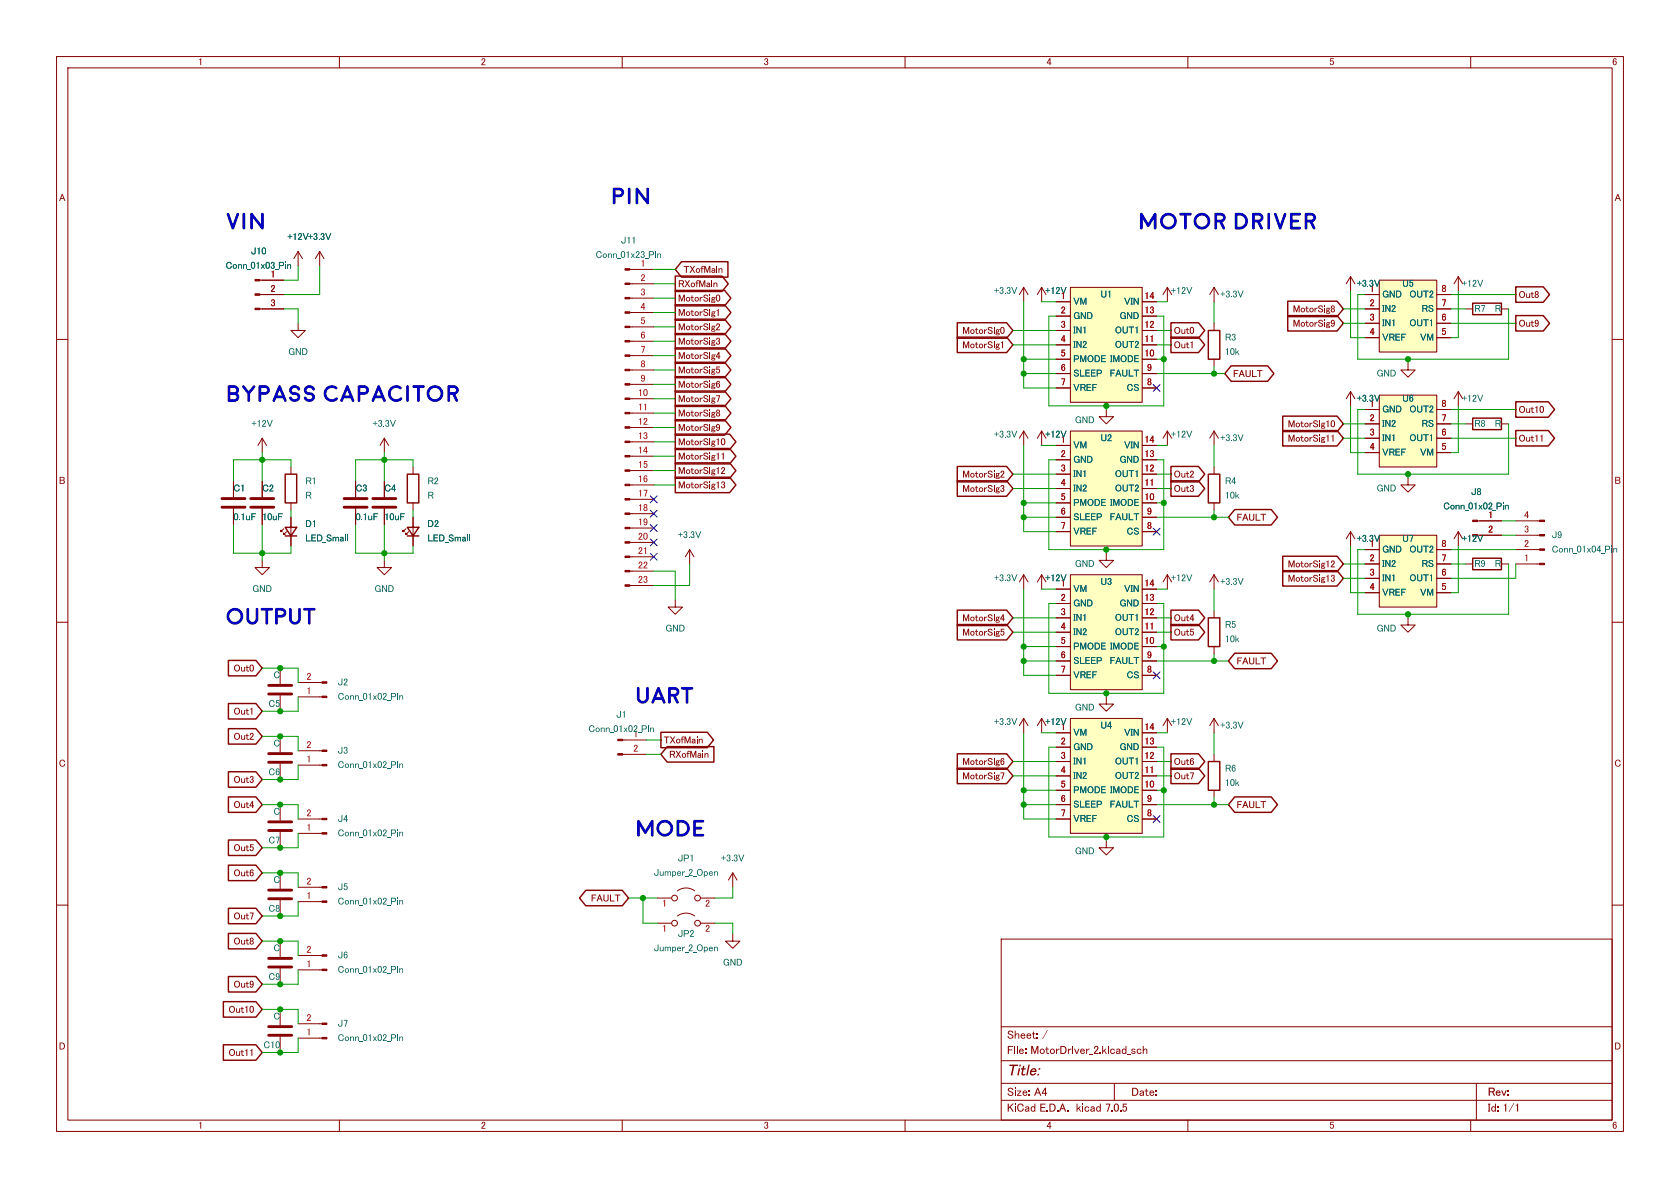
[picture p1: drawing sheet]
<svg xmlns="http://www.w3.org/2000/svg" width="297mm" height="210mm" viewBox="0 0 297 210" stroke-linecap="round" stroke-linejoin="round" font-family="sans-serif">
<defs><g id="words">
<g font-size="4.2" fill="#0000c2">
<text x="40" y="41.1">Vin</text>
<text x="107.9" y="36.6">pin</text>
<text x="201.3" y="41.1">Motor</text>
<text x="218" y="41.1">Driver</text>
<text x="40" y="71.6">Bypass Capacitor</text>
<text x="40" y="110.9">OUTPUT</text>
<text x="112.4" y="124.9">UART</text>
<text x="112.4" y="148.4">MODE</text>
</g>
<text font-size="2.8" fill="#840000" x="178" y="190.7">Title:</text>
<g font-size="2.1" fill="#840000">
<text x="178" y="184.1">Sheet:/</text>
<text x="178" y="186.8">File:MotorDriver_2.kicad_sch</text>
<text x="178" y="197">KiCadE.D.A. kicad7.0.5</text>
<text x="178" y="194.2">Size:A4</text>
<text x="200" y="194.2">Date:</text>
<text x="263" y="194.2">Rev:</text>
<text x="263" y="197">Id:1/1</text>
</g>
<g font-size="1.8" fill="#840000">
<text x="35" y="11.9">1</text>
<text x="85" y="11.9">2</text>
<text x="135" y="11.9">3</text>
<text x="185" y="11.9">4</text>
<text x="235" y="11.9">5</text>
<text x="285" y="11.9">6</text>
<text x="10.4" y="35.9">A</text>
<text x="285.4" y="35.9">A</text>
<text x="119.9" y="53.7">MotorSig0</text>
<text x="119.9" y="51.1">RXofMain</text>
<text x="120.8" y="48.6">TXofMain</text>
<text x="268.4" y="53.1">Out8</text>
<text x="119.9" y="58.8">MotorSig2</text>
<text x="119.9" y="56.2">MotorSig1</text>
<text x="170.1" y="59.4">MotorSig0</text>
<text x="207.5" y="59.4">Out0</text>
<text x="228.5" y="58.1">MotorSig9</text>
<text x="228.5" y="55.6">MotorSig8</text>
<text x="268.4" y="58.1">Out9</text>
<text x="119.9" y="61.3">MotorSig3</text>
<text x="119.9" y="63.8">MotorSig4</text>
<text x="170.1" y="61.9">MotorSig1</text>
<text x="207.5" y="61.9">Out1</text>
<text x="119.9" y="71.5">MotorSig7</text>
<text x="119.9" y="66.4">MotorSig5</text>
<text x="119.9" y="68.9">MotorSig6</text>
<text x="218" y="67">FAULT</text>
<text x="119.9" y="76.5">MotorSig9</text>
<text x="119.9" y="74">MotorSig8</text>
<text x="227.7" y="75.9">MotorSig10</text>
<text x="268.4" y="73.4">Out10</text>
<text x="119.9" y="79.1">MotorSig10</text>
<text x="119.9" y="81.6">MotorSig11</text>
<text x="227.7" y="78.5">MotorSig11</text>
<text x="268.4" y="78.5">Out11</text>
<text x="10.4" y="85.9">B</text>
<text x="119.9" y="86.7">MotorSig13</text>
<text x="119.9" y="84.2">MotorSig12</text>
<text x="170.1" y="87.3">MotorSig3</text>
<text x="170.1" y="84.8">MotorSig2</text>
<text x="207.5" y="84.8">Out2</text>
<text x="207.5" y="87.3">Out3</text>
<text x="285.4" y="85.9">B</text>
<text x="218.6" y="92.4">FAULT</text>
<text x="227.7" y="100.7">MotorSig12</text>
<text x="227.7" y="103.2">MotorSig13</text>
<text x="170.1" y="112.7">MotorSig5</text>
<text x="170.1" y="110.2">MotorSig4</text>
<text x="207.5" y="110.2">Out4</text>
<text x="207.5" y="112.7">Out5</text>
<text x="41.3" y="119.1">Out0</text>
<text x="218.6" y="117.8">FAULT</text>
<text x="41.3" y="126.7">Out1</text>
<text x="41.3" y="131.2">Out2</text>
<text x="117.3" y="131.8">TXofMain</text>
<text x="10.4" y="135.9">C</text>
<text x="118.3" y="134.3">RXofMain</text>
<text x="170.1" y="135.6">MotorSig6</text>
<text x="207.5" y="135.6">Out6</text>
<text x="285.4" y="135.9">C</text>
<text x="41.3" y="143.2">Out4</text>
<text x="41.3" y="138.8">Out3</text>
<text x="170.1" y="138.1">MotorSig7</text>
<text x="207.5" y="138.1">Out7</text>
<text x="218.6" y="143.2">FAULT</text>
<text x="41.3" y="150.8">Out5</text>
<text x="41.3" y="155.3">Out6</text>
<text x="104.4" y="159.7">FAULT</text>
<text x="41.3" y="167.4">Out8</text>
<text x="41.3" y="162.9">Out7</text>
<text x="40.4" y="179.4">Out10</text>
<text x="41.3" y="175">Out9</text>
<text x="10.4" y="185.9">D</text>
<text x="285.4" y="185.9">D</text>
<text x="40.4" y="187">Out11</text>
<text x="35" y="199.9">1</text>
<text x="85" y="199.9">2</text>
<text x="135" y="199.9">3</text>
<text x="185" y="199.9">4</text>
<text x="235" y="199.9">5</text>
<text x="285" y="199.9">6</text>
</g>
<g font-size="1.8" fill="#006464">
<text x="39.9" y="47.9">Conn_01x03_Pin</text>
<text x="44.3" y="45.3">J10</text>
<text x="50.8" y="42.8">+12V+3.3V</text>
<text x="105.3" y="46">Conn_01x23_Pin</text>
<text x="109.8" y="43.4">J11</text>
<text x="175.7" y="52.3">+3.3V</text>
<text x="184.8" y="52.3">+12V</text>
<text x="194.6" y="53">U1</text>
<text x="207" y="52.3">+12V</text>
<text x="215.7" y="53">+3.3V</text>
<text x="239.9" y="51.1">+3.3V</text>
<text x="242.1" y="51.8">1</text>
<text x="244.3" y="53">GND OUT2</text>
<text x="247.9" y="51.1">U5</text>
<text x="258.5" y="51.1">+12V</text>
<text x="189.7" y="54.2">VM</text>
<text x="189.7" y="56.8">GND</text>
<text x="189.7" y="59.3">IN1</text>
<text x="197.1" y="59.3">OUT1</text>
<text x="197.9" y="56.8">GND</text>
<text x="198.7" y="54.2">VIN</text>
<text x="244.3" y="55.5">IN2</text>
<text x="244.3" y="58">IN1</text>
<text x="249.2" y="58">OUT1</text>
<text x="251.3" y="55.5">RS</text>
<text x="260.6" y="55.5">R7</text>
<text x="264.2" y="55.5">R</text>
<text x="51" y="63.1">GND</text>
<text x="189.7" y="61.9">IN2</text>
<text x="189.7" y="64.4">PMODEIMODE</text>
<text x="197.1" y="61.9">OUT2</text>
<text x="216.5" y="60.6">R3</text>
<text x="216.5" y="63.1">10k</text>
<text x="244.3" y="60.6">VREF</text>
<text x="251" y="60.6">VM</text>
<text x="189.7" y="66.9">SLEEP FAULT</text>
<text x="189.7" y="69.5">VREF</text>
<text x="199.2" y="69.5">CS</text>
<text x="239.9" y="71.4">+3.3V</text>
<text x="243.4" y="66.9">GND</text>
<text x="247.9" y="71.4">U6</text>
<text x="258.5" y="71.4">+12V</text>
<text x="44.5" y="75.8">+12V</text>
<text x="65.9" y="75.8">+3.3V</text>
<text x="175.7" y="77.7">+3.3V</text>
<text x="184.8" y="77.7">+12V</text>
<text x="190" y="75.2">GND</text>
<text x="207" y="77.7">+12V</text>
<text x="242.1" y="72.1">1</text>
<text x="244.3" y="73.3">GND OUT2</text>
<text x="244.3" y="75.8">IN2</text>
<text x="251.3" y="75.8">RS</text>
<text x="260.6" y="75.8">R8</text>
<text x="264.2" y="75.8">R</text>
<text x="189.7" y="79.6">VM</text>
<text x="189.7" y="82.2">GND</text>
<text x="194.6" y="78.4">U2</text>
<text x="197.9" y="82.2">GND</text>
<text x="198.7" y="79.6">VIN</text>
<text x="215.7" y="78.4">+3.3V</text>
<text x="244.3" y="78.4">IN1</text>
<text x="244.3" y="80.9">VREF</text>
<text x="249.2" y="78.4">OUT1</text>
<text x="251" y="80.9">VM</text>
<text x="41.3" y="87.3">C1</text>
<text x="46.4" y="87.3">C2</text>
<text x="54" y="86">R1</text>
<text x="54" y="88.5">R</text>
<text x="62.9" y="87.3">C3</text>
<text x="67.9" y="87.3">C4</text>
<text x="75.6" y="86">R2</text>
<text x="75.6" y="88.5">R</text>
<text x="189.7" y="84.7">IN1</text>
<text x="189.7" y="87.3">IN2</text>
<text x="189.7" y="89.8">PMODEIMODE</text>
<text x="197.1" y="87.3">OUT2</text>
<text x="197.1" y="84.7">OUT1</text>
<text x="216.5" y="86">R4</text>
<text x="216.5" y="88.5">10k</text>
<text x="243.4" y="87.3">GND</text>
<text x="260.1" y="87.9">J8</text>
<text x="41.3" y="92.3">0.1uF 10uF</text>
<text x="54" y="93.5">D1</text>
<text x="62.9" y="92.3">0.1uF 10uF</text>
<text x="75.6" y="93.5">D2</text>
<text x="119.8" y="95.5">+3.3V</text>
<text x="189.7" y="92.3">SLEEP FAULT</text>
<text x="189.7" y="94.9">VREF</text>
<text x="199.2" y="94.9">CS</text>
<text x="255.1" y="90.4">Conn_01x02_Pin</text>
<text x="274.3" y="95.5">J9</text>
<text x="54" y="96.1">LED_Small</text>
<text x="75.6" y="96.1">LED_Small</text>
<text x="190" y="100.6">GND</text>
<text x="239.9" y="96.1">+3.3V</text>
<text x="244.3" y="98">GND OUT2</text>
<text x="244.3" y="100.6">IN2</text>
<text x="247.9" y="96.1">U7</text>
<text x="251.3" y="100.6">RS</text>
<text x="258.5" y="96.1">+12V</text>
<text x="260.6" y="100.6">R9</text>
<text x="264.2" y="100.6">R</text>
<text x="274.3" y="98">Conn_01x04_Pin</text>
<text x="44.6" y="105">GND</text>
<text x="66.2" y="105">GND</text>
<text x="175.7" y="103.1">+3.3V</text>
<text x="184.8" y="103.1">+12V</text>
<text x="189.7" y="105">VM</text>
<text x="189.7" y="107.6">GND</text>
<text x="194.6" y="103.8">U3</text>
<text x="197.9" y="107.6">GND</text>
<text x="198.7" y="105">VIN</text>
<text x="207" y="103.1">+12V</text>
<text x="215.7" y="103.8">+3.3V</text>
<text x="244.3" y="103.1">IN1</text>
<text x="244.3" y="105.7">VREF</text>
<text x="249.2" y="103.1">OUT1</text>
<text x="251" y="105.7">VM</text>
<text x="117.6" y="112">GND</text>
<text x="189.7" y="110.1">IN1</text>
<text x="189.7" y="112.7">IN2</text>
<text x="197.1" y="112.7">OUT2</text>
<text x="197.1" y="110.1">OUT1</text>
<text x="216.5" y="111.4">R5</text>
<text x="216.5" y="113.9">10k</text>
<text x="243.4" y="112">GND</text>
<text x="189.7" y="115.2">PMODEIMODE</text>
<text x="189.7" y="117.7">SLEEP FAULT</text>
<text x="47.5" y="125.4">C5</text>
<text x="48.3" y="120.3">C</text>
<text x="59.7" y="121.5">J2</text>
<text x="59.7" y="124.1">Conn_01x02_Pin</text>
<text x="189.7" y="120.3">VREF</text>
<text x="190" y="126">GND</text>
<text x="199.2" y="120.3">CS</text>
<text x="104" y="129.8">Conn_01x02_Pin</text>
<text x="108.9" y="127.3">J1</text>
<text x="175.7" y="128.5">+3.3V</text>
<text x="184.8" y="128.5">+12V</text>
<text x="189.7" y="130.4">VM</text>
<text x="194.6" y="129.2">U4</text>
<text x="198.7" y="130.4">VIN</text>
<text x="207" y="128.5">+12V</text>
<text x="215.7" y="129.2">+3.3V</text>
<text x="47.5" y="137.4">C6</text>
<text x="48.3" y="132.3">C</text>
<text x="59.7" y="133.6">J3</text>
<text x="59.7" y="136.1">Conn_01x02_Pin</text>
<text x="189.7" y="133">GND</text>
<text x="189.7" y="135.5">IN1</text>
<text x="197.1" y="135.5">OUT1</text>
<text x="197.9" y="133">GND</text>
<text x="216.5" y="136.8">R6</text>
<text x="189.7" y="138.1">IN2</text>
<text x="189.7" y="140.6">PMODEIMODE</text>
<text x="189.7" y="143.1">SLEEP FAULT</text>
<text x="197.1" y="138.1">OUT2</text>
<text x="216.5" y="139.3">10k</text>
<text x="47.5" y="149.5">C7</text>
<text x="48.3" y="144.4">C</text>
<text x="59.7" y="145.7">J4</text>
<text x="59.7" y="148.2">Conn_01x02_Pin</text>
<text x="189.7" y="145.7">VREF</text>
<text x="199.2" y="145.7">CS</text>
<text x="115.6" y="155.2">Jumper_2_Open</text>
<text x="119.8" y="152.7">JP1</text>
<text x="127.5" y="152.7">+3.3V</text>
<text x="190" y="151.4">GND</text>
<text x="47.5" y="161.5">C8</text>
<text x="48.3" y="156.5">C</text>
<text x="59.7" y="157.7">J5</text>
<text x="59.7" y="160.3">Conn_01x02_Pin</text>
<text x="119.8" y="166">JP2</text>
<text x="47.5" y="173.6">C9</text>
<text x="48.3" y="168.5">C</text>
<text x="59.7" y="169.8">J6</text>
<text x="59.7" y="172.3">Conn_01x02_Pin</text>
<text x="115.6" y="168.5">Jumper_2_Open</text>
<text x="127.8" y="171.1">GND</text>
<text x="46.6" y="185.7">C10</text>
<text x="48.3" y="180.6">C</text>
<text x="59.7" y="181.9">J7</text>
<text x="59.7" y="184.4">Conn_01x02_Pin</text>
</g>
<g font-size="1.8" fill="#a90000">
<text x="113.2" y="47.4">1</text>
<text x="47.8" y="49.3">1</text>
<text x="47.8" y="51.8">2</text>
<text x="113.2" y="49.9">2</text>
<text x="113.2" y="52.5">3</text>
<text x="187.5" y="53.1">1</text>
<text x="202.3" y="53.1">14</text>
<text x="254.8" y="51.8">8</text>
<text x="47.8" y="54.4">3</text>
<text x="113.2" y="55">4</text>
<text x="113.2" y="57.5">5</text>
<text x="187.5" y="55.6">2</text>
<text x="187.5" y="58.2">3</text>
<text x="202.3" y="58.2">12</text>
<text x="202.3" y="55.6">13</text>
<text x="242.1" y="54.4">2</text>
<text x="242.1" y="56.9">3</text>
<text x="242.1" y="59.4">4</text>
<text x="254.8" y="59.4">5</text>
<text x="254.8" y="56.9">6</text>
<text x="254.8" y="54.4">7</text>
<text x="113.2" y="60.1">6</text>
<text x="113.2" y="62.6">7</text>
<text x="113.2" y="65.2">8</text>
<text x="187.5" y="60.7">4</text>
<text x="187.5" y="63.2">5</text>
<text x="187.5" y="65.8">6</text>
<text x="202.3" y="63.2">10</text>
<text x="202.3" y="60.7">11</text>
<text x="202.8" y="65.8">9</text>
<text x="112.8" y="70.2">10</text>
<text x="113.2" y="67.7">9</text>
<text x="187.5" y="68.3">7</text>
<text x="202.8" y="68.3">8</text>
<text x="112.8" y="72.8">11</text>
<text x="112.8" y="75.3">12</text>
<text x="112.8" y="77.9">13</text>
<text x="242.1" y="74.7">2</text>
<text x="242.1" y="77.2">3</text>
<text x="254.8" y="77.2">6</text>
<text x="254.8" y="74.7">7</text>
<text x="254.8" y="72.1">8</text>
<text x="112.8" y="80.4">14</text>
<text x="112.8" y="82.9">15</text>
<text x="187.5" y="78.5">1</text>
<text x="187.5" y="81">2</text>
<text x="187.5" y="83.6">3</text>
<text x="202.3" y="83.6">12</text>
<text x="202.3" y="81">13</text>
<text x="202.3" y="78.5">14</text>
<text x="242.1" y="79.8">4</text>
<text x="254.8" y="79.8">5</text>
<text x="112.8" y="85.5">16</text>
<text x="112.8" y="88">17</text>
<text x="187.5" y="86.1">4</text>
<text x="187.5" y="88.6">5</text>
<text x="202.3" y="88.6">10</text>
<text x="202.3" y="86.1">11</text>
<text x="112.8" y="90.6">18</text>
<text x="112.8" y="93.1">19</text>
<text x="112.8" y="95.6">20</text>
<text x="187.5" y="91.2">6</text>
<text x="187.5" y="93.7">7</text>
<text x="202.8" y="93.7">8</text>
<text x="202.8" y="91.2">9</text>
<text x="263.1" y="91.8">1</text>
<text x="263.1" y="94.4">2</text>
<text x="269.4" y="94.4">3</text>
<text x="269.4" y="91.8">4</text>
<text x="112.8" y="98.2">21</text>
<text x="112.8" y="100.7">22</text>
<text x="242.1" y="96.9">1</text>
<text x="242.1" y="99.4">2</text>
<text x="242.1" y="102">3</text>
<text x="254.8" y="102">6</text>
<text x="254.8" y="99.4">7</text>
<text x="254.8" y="96.9">8</text>
<text x="269.4" y="99.4">1</text>
<text x="269.4" y="96.9">2</text>
<text x="112.8" y="103.3">23</text>
<text x="187.5" y="103.9">1</text>
<text x="187.5" y="106.4">2</text>
<text x="202.3" y="106.4">13</text>
<text x="202.3" y="103.9">14</text>
<text x="242.1" y="104.5">4</text>
<text x="254.8" y="104.5">5</text>
<text x="187.5" y="109">3</text>
<text x="187.5" y="111.5">4</text>
<text x="202.3" y="111.5">11</text>
<text x="202.3" y="109">12</text>
<text x="187.5" y="114">5</text>
<text x="187.5" y="116.6">6</text>
<text x="187.5" y="119.1">7</text>
<text x="202.3" y="114">10</text>
<text x="202.8" y="119.1">8</text>
<text x="202.8" y="116.6">9</text>
<text x="54.2" y="122.9">1</text>
<text x="54.2" y="120.4">2</text>
<text x="112" y="130.6">1</text>
<text x="187.5" y="129.3">1</text>
<text x="187.5" y="131.8">2</text>
<text x="202.3" y="131.8">13</text>
<text x="202.3" y="129.3">14</text>
<text x="54.2" y="135">1</text>
<text x="54.2" y="132.5">2</text>
<text x="112" y="133.1">2</text>
<text x="187.5" y="134.4">3</text>
<text x="187.5" y="136.9">4</text>
<text x="202.3" y="136.9">11</text>
<text x="202.3" y="134.4">12</text>
<text x="187.5" y="139.4">5</text>
<text x="187.5" y="142">6</text>
<text x="202.3" y="139.4">10</text>
<text x="202.8" y="142">9</text>
<text x="54.2" y="147.1">1</text>
<text x="54.2" y="144.5">2</text>
<text x="187.5" y="144.5">7</text>
<text x="202.8" y="144.5">8</text>
<text x="54.2" y="159.1">1</text>
<text x="54.2" y="156.6">2</text>
<text x="117" y="160.8">1</text>
<text x="124.7" y="160.8">2</text>
<text x="117" y="165.2">1</text>
<text x="124.7" y="165.2">2</text>
<text x="54.2" y="171.2">1</text>
<text x="54.2" y="168.7">2</text>
<text x="54.2" y="183.3">1</text>
<text x="54.2" y="180.7">2</text>
</g>
</g></defs>
<g fill="none" stroke="#840000" stroke-width=".18">
<path d="M10 10h277v190h-277zM12 12h273v186h-273zM60 10v2M110 10v2M160 10v2M210 10v2M260 10v2M10 60h2M45.9 54.6h4.3M45.9 52.1h4.3M45.9 49.5h4.3M52.7 57.2v1.2h1.3l-1.3 1.3-1.3-1.3h1.3"/>
<path d="M52.7 44.5l-.8 1.2M52.7 44.5v2.5M52.7 44.5l.8 1.2M56.5 44.5l-.7 1.2M56.5 44.5v2.5M56.5 44.5l.8 1.2M111.4 57.8h4.2M111.4 55.2h4.2M111.4 52.7h4.2M111.4 50.2h4.2M111.4 47.6h4.2M181.7 52.1l-.7-1.3v2.5"/>
<path d="M184.1 50.8v2.5M184.1 50.8l-.7 1.3M184.1 50.8l.8 1.3M186.7 53.3h2.5M186.7 55.9h2.5M186.7 58.4h2.5M189.2 50.8h12.7v20.3h-12.7zM206.4 50.8l-.8 1.3M206.4 50.8v2.5M206.4 50.8l.7 1.3M214.6 50.8v2.5M214.6 57.2v1.2"/>
<path d="M214.6 50.8l-.7 1.3M214.6 50.8l.8 1.3M238.8 48.9v2.5M238.8 48.9l-.8 1.3M238.8 48.9l.7 1.3M241.3 54.6h2.5M241.3 52.1h2.5M241.3 57.2h2.5M241.3 59.7h2.5M243.8 49.5h10.2v12.7h-10.2zM254 54.6h2.5M254 52.1h2.5"/>
<path d="M254 57.2h2.5M254 59.7h2.5M257.8 48.9v2.5M257.8 48.9l-.8 1.3M257.8 48.9l.8 1.3M259.1 54.6h1.2M265.4 54.6h1.3M285 60h2M46.4 77.5l-.8 1.2M46.4 77.5v2.5M46.4 77.5l.7 1.2M67.9 77.5l-.7 1.2"/>
<path d="M67.9 77.5v2.5M67.9 77.5l.8 1.2M111.4 78.1h4.2M111.4 75.6h4.2M111.4 73h4.2M111.4 70.5h4.2M111.4 67.9h4.2M111.4 65.4h4.2M111.4 62.9h4.2M111.4 60.3h4.2M181.7 77.5l-.7-1.3v2.5M184.1 76.2v2.5"/>
<path d="M184.1 76.2l-.7 1.3M184.1 76.2l.8 1.3M186.7 61h2.5M186.7 63.5h2.5M186.7 66h2.5M186.7 68.6h2.5M186.7 78.7h2.5M189.2 76.2h12.7v20.3h-12.7zM195.6 72.4v1.3h1.2l-1.2 1.2-1.3-1.2h1.3M201.9 66h2.6M201.9 68.6h2.6M206.4 76.2v2.5"/>
<path d="M206.4 76.2l-.8 1.3M206.4 76.2l.7 1.3M214.6 63.5v1.3M214.6 76.2v2.5M214.6 76.2l-.7 1.3M214.6 76.2l.8 1.3M238.8 69.2v2.6M238.8 69.2l-.8 1.3M238.8 69.2l.7 1.3M241.3 74.9h2.5M241.3 72.4h2.5M241.3 77.5h2.5"/>
<path d="M243.8 69.9h10.2v12.7h-10.2zM248.9 64.1v1.3h1.3l-1.3 1.3-1.3-1.3h1.3M254 74.9h2.5M254 72.4h2.5M254 77.5h2.5M257.8 69.2l-.8 1.3M257.8 69.2v2.6M257.8 69.2l.8 1.3M259.1 74.9h1.2M265.4 74.9h1.3M41.3 85.1v2.8M41.3 89.9v2.8"/>
<path d="M46.4 99.1v1.2h1.2l-1.2 1.3-1.3-1.3h1.3M46.4 85.1v2.8M46.4 89.9v2.8M50.2 93.5l-.5 .5v-.3v.3h.2M50.7 94l-.5 .5v-.3v.3h.2M51.4 82.6v1.2M51.4 88.9v1.3M51.4 91.4v5.1M62.9 85.1v2.8M62.9 89.9v2.8M67.9 99.1v1.2h1.3l-1.3 1.3-1.2-1.3h1.2M67.9 85.1v2.8"/>
<path d="M67.9 89.9v2.8M71.8 93.5l-.6 .5v-.3v.3h.3M72.3 94l-.5 .5v-.3v.3h.2M73 82.6v1.2M73 88.9v1.3M73 91.4v5.1M111.4 98.4h4.2M111.4 95.9h4.2M111.4 93.3h4.2M111.4 90.8h4.2M111.4 88.3h4.2M111.4 85.7h4.2"/>
<path d="M111.4 83.2h4.2M111.4 80.6h4.2M121.9 97.2l-.7 1.2M121.9 97.2v2.5M121.9 97.2l.8 1.2M186.7 81.3h2.5M186.7 83.8h2.5M186.7 86.4h2.5M186.7 88.9h2.5M186.7 91.4h2.5M186.7 94h2.5M195.6 97.8v1.3h1.2l-1.2 1.2-1.3-1.2h1.3"/>
<path d="M201.9 91.4h2.6M201.9 94h2.6M214.6 82.6v1.2M214.6 88.9v1.3M238.8 94l-.8 1.3M238.8 94v2.5M238.8 94l.7 1.3M241.3 97.2h2.5M241.3 99.7h2.5M241.3 80h2.5M243.8 94.6h10.2v12.7h-10.2zM248.9 84.5v1.2h1.3l-1.3 1.3-1.3-1.3h1.3"/>
<path d="M254 97.2h2.5M254 99.7h2.5M254 80h2.5M257.8 94v2.5M257.8 94l-.8 1.3M257.8 94l.8 1.3M259.1 99.7h1.2M261.2 92.1h4.2M261.6 94.6h3.8M265.4 99.7h1.3M268 97.2h4.2M268 99.7h4.2"/>
<path d="M268 92.1h4.2M268 94.6h4.2M10 110h2M49.5 118.1v2.8M111.4 103.5h4.2M111.4 101h4.2M119.4 106v1.3h1.2l-1.2 1.3-1.3-1.3h1.3M181.7 102.9l-.7-1.3v2.5M184.1 101.6v2.5M184.1 101.6l-.7 1.3M184.1 101.6l.8 1.3M186.7 104.1h2.5"/>
<path d="M186.7 106.7h2.5M186.7 109.2h2.5M186.7 111.8h2.5M186.7 114.3h2.5M186.7 116.8h2.5M186.7 119.4h2.5M189.2 101.6h12.7v20.3h-12.7zM201.9 116.8h2.6M201.9 119.4h2.6M206.4 101.6v2.5M206.4 101.6l-.8 1.3M206.4 101.6l.7 1.3"/>
<path d="M214.6 101.6v2.5M214.6 108v1.2M214.6 114.3v1.3M214.6 101.6l-.7 1.3M214.6 101.6l.8 1.3M241.3 102.2h2.5M241.3 104.8h2.5M248.9 109.2v1.3h1.3l-1.3 1.3-1.3-1.3h1.3M254 102.2h2.5M254 104.8h2.5M285 110h2M49.5 122.9v2.8"/>
<path d="M49.5 130.2v2.8M49.5 135v2.8M52.7 132.7h4.2M52.7 135.3h4.2M52.7 120.7h4.2M52.7 123.2h4.2M110.1 133.4h4.2M110.1 130.8h4.2M181.7 128.3l-.7-1.3v2.5M184.1 127l-.7 1.3M184.1 127v2.5M184.1 127l.8 1.3"/>
<path d="M186.7 129.5h2.5M186.7 132.1h2.5M186.7 134.6h2.5M186.7 137.2h2.5M186.7 139.7h2.5M189.2 127h12.7v20.3h-12.7zM195.6 123.2v1.3h1.2l-1.2 1.2-1.3-1.2h1.3M206.4 127v2.5M206.4 127l-.8 1.3M206.4 127l.7 1.3M214.6 127v2.5M214.6 133.4v1.2"/>
<path d="M214.6 139.7v1.3M214.6 127l-.7 1.3M214.6 127l.8 1.3M10 160h2M49.5 142.2v2.8M49.5 147.1v2.8M49.5 154.3v2.8M49.5 159.1v2.8M52.7 144.8h4.2M52.7 147.3h4.2M52.7 156.8h4.2M52.7 159.4h4.2"/>
<path d="M116.2 158.8h2.5M119.8 157.5a2.54 2.54 0 0 1 3 0M123.8 158.8h2.6M129.5 154.3l-.7 1.3M129.5 154.3v2.5M129.5 154.3l.8 1.3M186.7 142.2h2.5M186.7 144.8h2.5M195.6 148.6v1.3h1.2l-1.2 1.2-1.3-1.2h1.3M201.9 142.2h2.6M201.9 144.8h2.6M285 160h2"/>
<path d="M49.5 166.4v2.8M49.5 171.2v2.8M49.5 178.4v2.8M52.7 168.9h4.2M52.7 171.5h4.2M116.2 163.2h2.5M119.8 161.9a2.54 2.54 0 0 1 3 0M123.8 163.2h2.6M129.5 165.1v1.3h1.3l-1.3 1.2-1.2-1.2h1.2M177 166h108v32h-108zM49.5 183.3v2.8M52.7 181h4.2"/>
<path d="M52.7 183.5h4.2M60 198v2M110 198v2M160 198v2M177 194.5h108M177 191.5h108M177 187.5h108M177 181.5h108M197 191.5v3M210 198v2M260 198v2M261 191.5v6.5"/>
<circle cx="119.3" cy="158.8" r=".51"/>
<circle cx="123.3" cy="158.8" r=".51"/>
<circle cx="119.3" cy="163.2" r=".51"/>
<circle cx="123.3" cy="163.2" r=".51"/>
</g>
<g fill="#840000" stroke="#840000" stroke-width=".18">
<path d="M56.9 132.6h.9v.2h-.9z"/>
<path d="M56.9 135.1h.9v.3h-.9z"/>
<path d="M56.9 168.8h.9v.2h-.9z"/>
<path d="M56.9 171.3h.9v.3h-.9z"/>
<path d="M260.3 91.9h.9v.3h-.9z"/>
<path d="M45.1 54.5h.8v.2h-.8z"/>
<path d="M45.1 51.9h.8v.3h-.8z"/>
<path d="M45.1 49.4h.8v.3h-.8z"/>
<path d="M56.9 180.8h.9v.3h-.9z"/>
<path d="M56.9 183.4h.9v.2h-.9z"/>
<path d="M56.9 120.5h.9v.3h-.9z"/>
<path d="M56.9 123.1h.9v.2h-.9z"/>
<path d="M110.5 103.4h.9v.2h-.9z"/>
<path d="M110.5 100.8h.9v.3h-.9z"/>
<path d="M110.5 98.3h.9v.3h-.9z"/>
<path d="M110.5 95.8h.9v.2h-.9z"/>
<path d="M110.5 93.2h.9v.3h-.9z"/>
<path d="M110.5 90.7h.9v.2h-.9z"/>
<path d="M110.5 88.1h.9v.3h-.9z"/>
<path d="M110.5 85.6h.9v.3h-.9z"/>
<path d="M110.5 83.1h.9v.2h-.9z"/>
<path d="M110.5 80.5h.9v.3h-.9z"/>
<path d="M110.5 78h.9v.2h-.9z"/>
<path d="M110.5 75.4h.9v.3h-.9z"/>
<path d="M110.5 72.9h.9v.3h-.9z"/>
<path d="M110.5 70.4h.9v.2h-.9z"/>
<path d="M110.5 67.8h.9v.3h-.9z"/>
<path d="M110.5 65.3h.9v.2h-.9z"/>
<path d="M110.5 62.7h.9v.3h-.9z"/>
<path d="M110.5 60.2h.9v.3h-.9z"/>
<path d="M110.5 57.7h.9v.2h-.9z"/>
<path d="M110.5 55.1h.9v.3h-.9z"/>
<path d="M110.5 52.6h.9v.2h-.9z"/>
<path d="M110.5 50h.9v.3h-.9z"/>
<path d="M110.5 47.5h.9v.3h-.9z"/>
<path d="M272.2 91.9h.8v.3h-.8z"/>
<path d="M272.2 94.5h.8v.2h-.8z"/>
<path d="M272.2 97h.8v.3h-.8z"/>
<path d="M272.2 99.6h.8v.2h-.8z"/>
<path d="M109.2 133.2h.9v.3h-.9z"/>
<path d="M109.2 130.7h.9v.2h-.9z"/>
<path d="M56.9 144.7h.9v.2h-.9z"/>
<path d="M56.9 147.2h.9v.2h-.9z"/>
<path d="M56.9 156.7h.9v.3h-.9z"/>
<path d="M56.9 159.3h.9v.2h-.9z"/>
</g>
<g fill="#ffffc2" stroke="#ffffc2" stroke-width=".18">
<path d="M189.2 50.8h12.7v20.3h-12.7z"/>
<path d="M189.2 76.2h12.7v20.3h-12.7z"/>
<path d="M189.2 101.6h12.7v20.3h-12.7z"/>
<path d="M243.8 94.6h10.2v12.7h-10.2z"/>
<path d="M243.8 69.9h10.2v12.7h-10.2z"/>
<path d="M189.2 127h12.7v20.3h-12.7z"/>
<path d="M243.8 49.5h10.2v12.7h-10.2z"/>
</g>
<g fill="none" stroke="#840000" stroke-width=".51">
<path d="M39.2 89.7h4.1M39.2 88.1h4.1M44.3 89.7h4.1M44.3 88.1h4.1M60.8 89.7h4.1M60.8 88.1h4.1M65.9 89.7h4.1M65.9 88.1h4.1M47.5 133.2h4.1M47.5 134.7h4.1M47.5 121.2h4.1M47.5 122.7h4.1"/>
<path d="M47.5 157.4h4.1M47.5 158.9h4.1M47.5 145.3h4.1M47.5 146.8h4.1M47.5 169.4h4.1M47.5 170.9h4.1M47.5 181.5h4.1M47.5 183h4.1"/>
</g>
<g fill="none" stroke="#840000" stroke-width=".25">
<path d="M119.4 59h8.7l1.1 1.3-1.1 1.4h-8.7zM119.4 56.4h8.7l1.1 1.4-1.1 1.4h-8.7zM119.4 53.9h8.7l1.1 1.3-1.1 1.4h-8.7zM119.4 51.3h8.7l1.1 1.4-1.1 1.4h-8.7zM119.4 48.8h8.2l1.2 1.4-1.2 1.3h-8.2zM120.5 46.3h8.2v2.7h-8.2l-1.1-1.4zM169.2 59.6h8.8l1.1 1.4-1.1 1.3h-8.8zM169.2 57.1h8.8l1.1 1.3-1.1 1.4h-8.8zM207 57.1h4.9l1.1 1.3-1.1 1.4h-4.9zM207 59.6h4.9l1.1 1.4-1.1 1.3h-4.9zM213.6 58.4h2v5.1h-2zM227.7 55.8h8.7l1.1 1.4-1.1 1.3h-8.7z"/>
<path d="M227.7 53.2h8.7l1.1 1.4-1.1 1.4h-8.7zM260.3 53.6h5.1v2h-5.1zM268 50.7h4.8l1.1 1.4-1.1 1.3h-4.8zM268 55.8h4.8l1.1 1.4-1.1 1.3h-4.8zM119.4 74.2h8.7l1.1 1.4-1.1 1.3h-8.7zM119.4 69.1h8.7l1.1 1.4-1.1 1.4h-8.7zM119.4 64h8.7l1.1 1.4-1.1 1.4h-8.7zM119.4 61.5h8.7l1.1 1.4-1.1 1.3h-8.7zM119.4 66.6h8.7l1.1 1.3-1.1 1.4h-8.7zM119.4 76.7h9.6l1.1 1.4-1.1 1.4h-9.6zM119.4 79.3h9.6l1.1 1.3-1.1 1.4h-9.6zM119.4 71.7h8.7l1.1 1.3-1.1 1.4h-8.7z"/>
<path d="M217.6 64.7h6.5l1.1 1.3-1.1 1.4h-6.5l-1.1-1.4zM226.8 76.1h9.6l1.1 1.4-1.1 1.3h-9.6zM226.8 73.6h9.6l1.1 1.3-1.1 1.4h-9.6zM260.3 73.9h5.1v2h-5.1zM268 76.1h5.7l1.1 1.4-1.1 1.3h-5.7zM268 71h5.7l1.1 1.4-1.1 1.4h-5.7zM50.4 83.8h2.1v5.1h-2.1zM50.4 93.2h2.1l-1.1 1.5zM50.4 94.7h2.1M72 83.8h2v5.1h-2zM72 93.2h2l-1 1.5zM72 94.7h2"/>
<path d="M119.4 84.4h9.6l1.1 1.3-1.1 1.4h-9.6zM119.4 81.8h9.6l1.1 1.4-1.1 1.4h-9.6zM169.2 85h8.8l1.1 1.4-1.1 1.3h-8.8zM169.2 82.5h8.8l1.1 1.3-1.1 1.4h-8.8zM207 82.5h4.9l1.1 1.3-1.1 1.4h-4.9zM207 85h4.9l1.1 1.4-1.1 1.3h-4.9zM213.6 83.8h2v5.1h-2zM218.3 90.1h6.4l1.1 1.3-1.1 1.4h-6.4l-1.1-1.4zM226.8 98.3h9.6l1.1 1.4-1.1 1.4h-9.6zM260.3 98.7h5.1v2h-5.1zM40.4 116.7h4.8l1.2 1.4-1.2 1.4h-4.8zM169.2 110.4h8.8l1.1 1.4-1.1 1.3h-8.8z"/>
<path d="M169.2 107.9h8.8l1.1 1.3-1.1 1.4h-8.8zM207 107.9h4.9l1.1 1.3-1.1 1.4h-4.9zM207 110.4h4.9l1.1 1.4-1.1 1.3h-4.9zM213.6 109.2h2v5.1h-2zM218.3 115.5h6.4l1.1 1.3-1.1 1.4h-6.4l-1.1-1.4zM226.8 100.9h9.6l1.1 1.3-1.1 1.4h-9.6zM40.4 136.4h4.8l1.2 1.4-1.2 1.4h-4.8zM40.4 124.4h4.8l1.2 1.3-1.2 1.4h-4.8zM40.4 128.8h4.8l1.2 1.4-1.2 1.3h-4.8zM116.8 129.4h8.2l1.1 1.4-1.1 1.4h-8.2zM118 132h8.2v2.7h-8.2l-1.2-1.3zM169.2 135.8h8.8l1.1 1.4-1.1 1.3h-8.8z"/>
<path d="M169.2 133.3h8.8l1.1 1.3-1.1 1.4h-8.8zM207 135.8h4.9l1.1 1.4-1.1 1.3h-4.9zM207 133.3h4.9l1.1 1.3-1.1 1.4h-4.9zM213.6 134.6h2v5.1h-2zM40.4 140.9h4.8l1.2 1.3-1.2 1.4h-4.8zM40.4 148.5h4.8l1.2 1.4-1.2 1.3h-4.8zM40.4 152.9h4.8l1.2 1.4-1.2 1.4h-4.8zM103.6 157.4h6.4l1.1 1.4-1.1 1.3h-6.4l-1.2-1.3zM218.3 140.9h6.4l1.1 1.3-1.1 1.4h-6.4l-1.1-1.4zM39.5 177.1h5.7l1.2 1.3-1.2 1.4h-5.7zM40.4 165h4.8l1.2 1.4-1.2 1.3h-4.8zM40.4 160.6h4.8l1.2 1.3-1.2 1.4h-4.8z"/>
<path d="M40.4 172.6h4.8l1.2 1.4-1.2 1.4h-4.8zM39.5 184.7h5.7l1.2 1.4-1.2 1.3h-5.7z"/>
</g>
<g fill="#0000c2">
<path d="M75.9 68.5l.4-.3 .6-.1 .6 .1 .4 .3 .4 .5 .1 .6-.1 .5-.4 .5-.4 .3-.6 .1-.6-.1-.4-.3-.4-.5-.1-.5h.5l.3 .7 .7 .3 .7-.3 .3-.7-.3-.7-.7-.3-.7 .3-.3 .7h-.5l.1-.6z"/>
<path d="M79.2 68.2l1.2-.1 .6 .4 .1 .7-.6 .5 .5 1-.1 .3-.3-.1-.6-1.1h-.4v1.1l-.3 .1-.2-.1v-2.3h.5v.7h.8l.2-.3-.3-.4h-1.2z"/>
<path d="M214.7 37.7l1.3-.1 .6 .5v.7l-.5 .5 .5 .9-.1 .3h-.3l-.6-1.2h-.4l-.1 1.1-.2 .2-.2-.2v-2.3h.5v.7h.8l.2-.3-.3-.4h-1.2z"/>
<path d="M230.7 37.7l1.3-.1 .6 .5v.7l-.5 .5 .4 .9-.1 .3h-.3l-.5-1.2h-.5v1.1l-.2 .2-.2-.2-.1-2.3h.5v.7h.8l.3-.3-.3-.4h-1.3z"/>
</g>
<g fill="none" stroke="#009600" stroke-width=".18">
<path d="M50.2 54.6h2.5v2.6M52.7 47v2.5h-2.5M56.5 47v5.1h-6.3M115.6 47.6h3.8M115.6 55.2h3.8M115.6 57.8h3.8M115.6 52.7h3.8M115.6 50.2h3.8M179.1 58.4h7.6M181 53.3v15.3h5.7M184.1 53.3h2.6M186.7 55.9h-1.3v15.9h20.3v-15.9h-1.2"/>
<path d="M204.5 53.3h1.9M204.5 58.4h2.5M214.6 53.3v3.9M237.5 54.6h3.8M237.5 57.2h3.8M238.8 51.4v8.3h2.5M241.3 52.1h-1.3v11.4h26.7v-8.9M256.5 54.6h2.6M256.5 52.1h11.5M256.5 57.2h11.5M257.8 51.4v8.3h-1.3M115.6 78.1h3.8"/>
<path d="M115.6 75.6h3.8M115.6 73h3.8M115.6 70.5h3.8M115.6 60.3h3.8M115.6 62.9h3.8M115.6 67.9h3.8M115.6 65.4h3.8M179.1 61h7.6M181 66h5.7M181 63.5h5.7M181 78.7v15.3h5.7M184.1 78.7h2.6"/>
<path d="M195.6 71.8v.6M204.5 78.7h1.9M204.5 66h12M204.5 63.5h1.2M204.5 61h2.5M214.6 64.8v1.2M214.6 78.7v3.9M237.5 74.9h3.8M237.5 77.5h3.8M238.8 71.8v8.2h2.5M241.3 72.4h-1.3v11.4h26.7v-8.9M248.9 63.5v.6"/>
<path d="M256.5 74.9h2.6M256.5 77.5h11.5M256.5 72.4h11.5M257.8 71.8v8.2h-1.3M41.3 92.7v5.1h10.1v-1.3M46.4 80v5.1M46.4 92.7v6.4M51.4 82.6v-1.3h-10.1v3.8M51.4 90.2v1.2M62.9 92.7v5.1h10.1v-1.3M67.9 80v5.1M67.9 92.7v6.4"/>
<path d="M73 82.6v-1.3h-10.1v3.8M73 90.2v1.2M115.6 83.2h3.8M115.6 85.7h3.8M115.6 80.6h3.8M121.9 99.7v3.8h-6.3M179.1 83.8h7.6M179.1 86.4h7.6M181 91.4h5.7M181 88.9h5.7M186.7 81.3h-1.3v15.9h20.3v-15.9h-1.2M195.6 97.2v.6"/>
<path d="M204.5 83.8h2.5M204.5 86.4h2.5M204.5 91.4h12.7M204.5 88.9h1.2M214.6 90.2v1.2M237.5 99.7h3.8M238.8 96.5v8.3h2.5M241.3 97.2h-1.3v11.4h26.7v-8.9M248.9 83.8v.7M256.5 97.2h11.5M256.5 99.7h2.6M257.8 96.5v8.3h-1.3"/>
<path d="M265.4 94.6h2.6M265.4 92.1h2.6M268 99.7v2.5h-11.5M46.4 118.1h6.3v2.6M115.6 101h3.8v5M179.1 111.8h7.6M179.1 109.2h7.6M181 104.1v15.3h5.7M181 116.8h5.7M181 114.3h5.7M184.1 104.1h2.6M186.7 106.7h-1.3v15.9h20.3v-15.9h-1.2"/>
<path d="M204.5 111.8h2.5M204.5 109.2h2.5M204.5 116.8h12.7M204.5 114.3h1.2M204.5 104.1h1.9M214.6 104.1v3.9M214.6 115.6v1.2M237.5 102.2h3.8M248.9 108.6v.6M46.4 130.2h6.3v2.5M52.7 123.2v2.5h-6.3M52.7 135.3v2.5h-6.3"/>
<path d="M114.3 133.4h2.5M114.3 130.8h2.5M179.1 137.2h7.6M179.1 134.6h7.6M181 139.7h5.7M181 129.5v15.3h5.7M184.1 129.5h2.6M186.7 132.1h-1.3v15.9h20.3v-15.9h-1.2M195.6 122.6v.6M204.5 137.2h2.5M204.5 139.7h1.2M204.5 134.6h2.5"/>
<path d="M204.5 129.5h1.9M214.6 129.5v3.9M46.4 142.2h6.3v2.6M46.4 154.3h6.3v2.5M52.7 147.3v2.6h-6.3M52.7 159.4v2.5h-6.3M111.1 158.8h5.1M113.7 158.8v4.4h2.5M129.5 156.8v2h-3.1M181 142.2h5.7M195.6 148v.6M204.5 142.2h12.7"/>
<path d="M214.6 141v1.2M46.4 166.4h6.3v2.5M46.4 178.4h6.3v2.6M52.7 171.5v2.5h-6.3M126.4 163.2h3.1v1.9M52.7 183.5v2.6h-6.3"/>
</g>
<g fill="none" stroke="#000084" stroke-width=".18">
<path d="M203.9 68l1.2 1.2M205.1 68l-1.2 1.2M115 90.2l1.2 1.2M115 92.7l1.2 1.3M115 87.7l1.2 1.2M115 97.8l1.2 1.2M115 95.3l1.2 1.2M116.2 90.2l-1.2 1.2M116.2 92.7l-1.2 1.3M116.2 87.7l-1.2 1.2M116.2 97.8l-1.2 1.2M116.2 95.3l-1.2 1.2"/>
<path d="M203.9 93.4l1.2 1.2M205.1 93.4l-1.2 1.2M203.9 118.8l1.2 1.2M205.1 118.8l-1.2 1.2M203.9 144.2l1.2 1.2M205.1 144.2l-1.2 1.2"/>
</g>
<g fill="none" stroke="#840000" stroke-width=".18">
<path d="M46.4 49.5h3.8M46.4 52.1h3.8M46.4 54.6h3.8M186.7 53.3h2.5M186.7 55.9h2.5M186.7 58.4h2.5M241.3 52.1h2.5M241.3 54.6h2.5M241.3 57.2h2.5M241.3 59.7h2.5M254 52.1h2.5M254 54.6h2.5"/>
<path d="M254 57.2h2.5M254 59.7h2.5M186.7 78.7h2.5M186.7 61h2.5M186.7 63.5h2.5M186.7 66h2.5M186.7 68.6h2.5M201.9 66h2.6M201.9 68.6h2.6M241.3 72.4h2.5M241.3 74.9h2.5M241.3 77.5h2.5"/>
<path d="M254 72.4h2.5M254 74.9h2.5M254 77.5h2.5M41.3 85.1v2.8M41.3 89.9v2.8M46.4 85.1v2.8M46.4 89.9v2.8M51.4 91.4v1.8M51.4 94.7v1.8M62.9 85.1v2.8M62.9 89.9v2.8M67.9 85.1v2.8"/>
<path d="M67.9 89.9v2.8M73 91.4v1.8M73 94.7v1.8M186.7 81.3h2.5M186.7 83.8h2.5M186.7 86.4h2.5M186.7 88.9h2.5M186.7 91.4h2.5M186.7 94h2.5M201.9 91.4h2.6M201.9 94h2.6M241.3 80h2.5"/>
<path d="M241.3 97.2h2.5M241.3 99.7h2.5M254 80h2.5M254 97.2h2.5M254 99.7h2.5M261.6 92.1h3.8M261.6 94.6h3.8M186.7 104.1h2.5M186.7 106.7h2.5M186.7 109.2h2.5M186.7 111.8h2.5M186.7 114.3h2.5"/>
<path d="M186.7 116.8h2.5M186.7 119.4h2.5M201.9 116.8h2.6M201.9 119.4h2.6M241.3 102.2h2.5M241.3 104.8h2.5M254 102.2h2.5M254 104.8h2.5M186.7 129.5h2.5M186.7 132.1h2.5M186.7 134.6h2.5M186.7 137.2h2.5"/>
<path d="M186.7 139.7h2.5M186.7 142.2h2.5M186.7 144.8h2.5M201.9 142.2h2.6M201.9 144.8h2.6"/>
</g>
<g fill="#009600" stroke="#009600" stroke-width=".18">
<circle cx="49.5" cy="137.8" r=".46"/>
<circle cx="49.5" cy="142.2" r=".46"/>
<circle cx="49.5" cy="130.2" r=".46"/>
<circle cx="49.5" cy="125.7" r=".46"/>
<circle cx="49.5" cy="161.9" r=".46"/>
<circle cx="49.5" cy="154.3" r=".46"/>
<circle cx="49.5" cy="149.9" r=".46"/>
<circle cx="49.5" cy="166.4" r=".46"/>
<circle cx="46.4" cy="97.8" r=".46"/>
<circle cx="67.9" cy="97.8" r=".46"/>
<circle cx="49.5" cy="118.1" r=".46"/>
<circle cx="49.5" cy="186.1" r=".46"/>
<circle cx="113.7" cy="158.8" r=".46"/>
<circle cx="49.5" cy="178.4" r=".46"/>
<circle cx="49.5" cy="174" r=".46"/>
<circle cx="46.4" cy="81.3" r=".46"/>
<circle cx="67.9" cy="81.3" r=".46"/>
<circle cx="205.7" cy="114.3" r=".46"/>
<circle cx="205.7" cy="88.9" r=".46"/>
<circle cx="195.6" cy="97.2" r=".46"/>
<circle cx="205.7" cy="139.7" r=".46"/>
<circle cx="214.6" cy="142.2" r=".46"/>
<circle cx="214.6" cy="116.8" r=".46"/>
<circle cx="248.9" cy="63.5" r=".46"/>
<circle cx="214.6" cy="91.4" r=".46"/>
<circle cx="248.9" cy="83.8" r=".46"/>
<circle cx="248.9" cy="108.6" r=".46"/>
<circle cx="195.6" cy="122.6" r=".46"/>
<circle cx="181" cy="88.9" r=".46"/>
<circle cx="181" cy="91.4" r=".46"/>
<circle cx="181" cy="114.3" r=".46"/>
<circle cx="181" cy="116.8" r=".46"/>
<circle cx="214.6" cy="66" r=".46"/>
<circle cx="195.6" cy="71.8" r=".46"/>
<circle cx="181" cy="63.5" r=".46"/>
<circle cx="205.7" cy="63.5" r=".46"/>
<circle cx="181" cy="66" r=".46"/>
<circle cx="181" cy="139.7" r=".46"/>
<circle cx="181" cy="142.2" r=".46"/>
<circle cx="195.6" cy="148" r=".46"/>
</g>
<use href="#words"/>
</svg>
